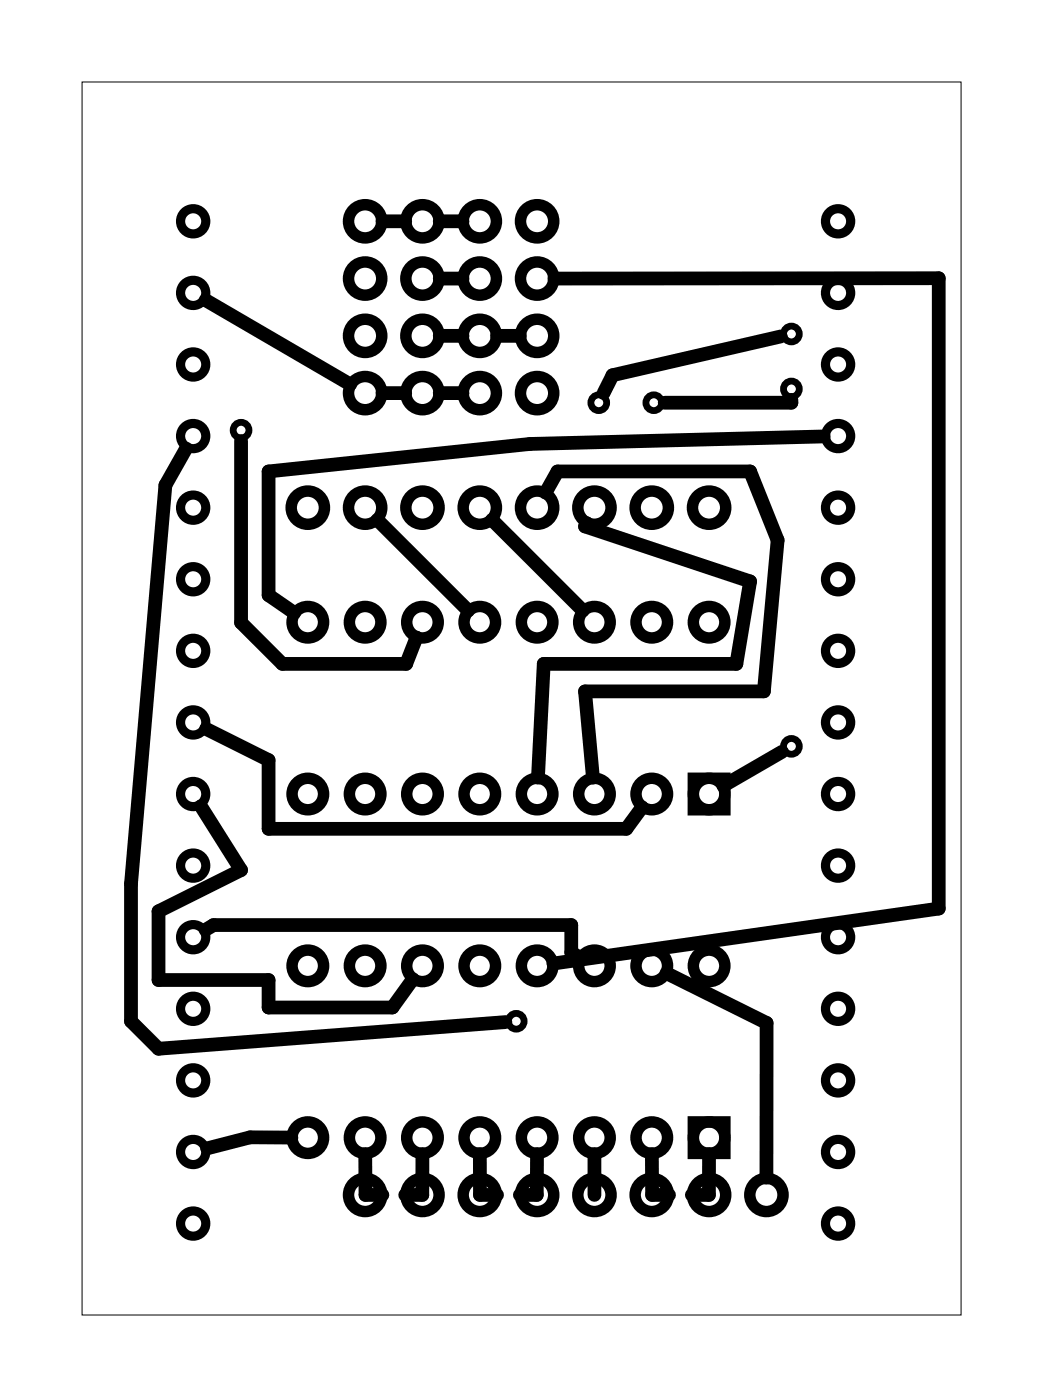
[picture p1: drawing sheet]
<svg xmlns="http://www.w3.org/2000/svg" width="46mm" height="62mm" viewBox="0 0 46 62" stroke-linecap="round" stroke-linejoin="round" font-family="sans-serif">
<path d="M3.6 3.6h39v54.7h-39z" fill="none" stroke="#000" stroke-width=".04"/>
<g fill="none" stroke="#000" stroke-width=".41">
<circle cx="8.6" cy="13" r=".56"/>
<circle cx="8.6" cy="9.8" r=".56"/>
<circle cx="8.6" cy="19.3" r=".56"/>
<circle cx="8.6" cy="16.2" r=".56"/>
<circle cx="37.1" cy="13" r=".56"/>
<circle cx="37.1" cy="9.8" r=".56"/>
<circle cx="37.1" cy="16.2" r=".56"/>
<circle cx="37.1" cy="19.3" r=".56"/>
<circle cx="8.6" cy="32" r=".56"/>
<circle cx="8.6" cy="38.4" r=".56"/>
<circle cx="8.6" cy="35.2" r=".56"/>
<circle cx="8.6" cy="25.7" r=".56"/>
<circle cx="8.6" cy="22.5" r=".56"/>
<circle cx="8.6" cy="28.9" r=".56"/>
<circle cx="37.1" cy="38.4" r=".56"/>
<circle cx="37.1" cy="35.2" r=".56"/>
<circle cx="37.1" cy="32" r=".56"/>
<circle cx="37.1" cy="22.5" r=".56"/>
<circle cx="37.1" cy="28.9" r=".56"/>
<circle cx="37.1" cy="25.7" r=".56"/>
<circle cx="8.6" cy="51.1" r=".56"/>
<circle cx="8.6" cy="41.6" r=".56"/>
<circle cx="8.6" cy="47.9" r=".56"/>
<circle cx="8.6" cy="44.7" r=".56"/>
<circle cx="8.6" cy="54.3" r=".56"/>
<circle cx="37.1" cy="51.1" r=".56"/>
<circle cx="37.1" cy="44.7" r=".56"/>
<circle cx="37.1" cy="41.6" r=".56"/>
<circle cx="37.1" cy="47.9" r=".56"/>
<circle cx="37.1" cy="54.3" r=".56"/>
</g>
<g fill="none" stroke="#000" stroke-width=".51">
<path d="M30.7 34.5h1.4v1.4h-1.4zM30.7 49.8h1.4v1.4h-1.4z"/>
<circle cx="16.2" cy="14.9" r=".74"/>
<circle cx="16.2" cy="17.4" r=".74"/>
<circle cx="16.2" cy="9.8" r=".74"/>
<circle cx="16.2" cy="12.4" r=".74"/>
<circle cx="18.7" cy="17.4" r=".74"/>
<circle cx="18.7" cy="14.9" r=".74"/>
<circle cx="18.7" cy="9.8" r=".74"/>
<circle cx="18.7" cy="12.4" r=".74"/>
<circle cx="21.3" cy="14.9" r=".74"/>
<circle cx="21.3" cy="17.4" r=".74"/>
<circle cx="21.3" cy="9.8" r=".74"/>
<circle cx="21.3" cy="12.4" r=".74"/>
<circle cx="23.8" cy="17.4" r=".74"/>
<circle cx="23.8" cy="14.9" r=".74"/>
<circle cx="23.8" cy="9.8" r=".74"/>
<circle cx="23.8" cy="12.4" r=".74"/>
<circle cx="13.6" cy="35.2" r=".7"/>
<circle cx="13.6" cy="27.6" r=".7"/>
<circle cx="13.6" cy="22.5" r=".74"/>
<circle cx="16.2" cy="35.2" r=".7"/>
<circle cx="16.2" cy="27.6" r=".7"/>
<circle cx="16.2" cy="22.5" r=".74"/>
<circle cx="18.7" cy="35.2" r=".7"/>
<circle cx="18.7" cy="27.6" r=".7"/>
<circle cx="18.7" cy="22.5" r=".74"/>
<circle cx="21.3" cy="35.2" r=".7"/>
<circle cx="21.3" cy="27.6" r=".7"/>
<circle cx="21.3" cy="22.5" r=".74"/>
<circle cx="23.8" cy="35.2" r=".7"/>
<circle cx="23.8" cy="27.6" r=".7"/>
<circle cx="23.8" cy="22.5" r=".74"/>
<circle cx="26.3" cy="35.2" r=".7"/>
<circle cx="26.3" cy="27.6" r=".7"/>
<circle cx="26.3" cy="22.5" r=".74"/>
<circle cx="28.9" cy="35.2" r=".7"/>
<circle cx="28.9" cy="27.6" r=".7"/>
<circle cx="28.9" cy="22.5" r=".74"/>
<circle cx="31.4" cy="35.2" r=".7"/>
<circle cx="31.4" cy="27.6" r=".7"/>
<circle cx="31.4" cy="22.5" r=".74"/>
<circle cx="13.6" cy="50.5" r=".7"/>
<circle cx="13.6" cy="42.8" r=".7"/>
<circle cx="16.2" cy="53" r=".74"/>
<circle cx="16.2" cy="50.5" r=".7"/>
<circle cx="16.2" cy="42.8" r=".7"/>
<circle cx="18.7" cy="53" r=".74"/>
<circle cx="18.7" cy="50.5" r=".7"/>
<circle cx="18.7" cy="42.8" r=".7"/>
<circle cx="21.3" cy="53" r=".74"/>
<circle cx="21.3" cy="50.5" r=".7"/>
<circle cx="21.3" cy="42.8" r=".7"/>
<circle cx="23.8" cy="53" r=".74"/>
<circle cx="23.8" cy="50.5" r=".7"/>
<circle cx="23.8" cy="42.8" r=".7"/>
<circle cx="26.3" cy="53" r=".74"/>
<circle cx="26.3" cy="50.5" r=".7"/>
<circle cx="26.3" cy="42.8" r=".7"/>
<circle cx="28.9" cy="53" r=".74"/>
<circle cx="28.9" cy="50.5" r=".7"/>
<circle cx="28.9" cy="42.8" r=".7"/>
<circle cx="31.4" cy="53" r=".74"/>
<circle cx="31.4" cy="50.5" r=".7"/>
<circle cx="31.4" cy="42.8" r=".7"/>
<circle cx="34" cy="53" r=".74"/>
</g>
<g fill="none" stroke="#000" stroke-width=".3">
<circle cx="10.7" cy="19.1" r=".35"/>
<circle cx="26.5" cy="17.9" r=".35"/>
<circle cx="29" cy="17.9" r=".35"/>
<circle cx="35.1" cy="14.8" r=".35"/>
<circle cx="35.1" cy="17.3" r=".35"/>
<circle cx="35.1" cy="33.1" r=".35"/>
<circle cx="22.9" cy="45.3" r=".35"/>
</g>
<g fill="none" stroke="#000" stroke-width=".61">
<path d="M8.2 19.9l-.9 1.6-1.5 17.7v6.1l1.2 1.2 15.4-1.2M9.1 13.3l6.4 3.7M10.7 19.6v8l1.8 1.8h5.5l.5-1.1M16.9 9.8h1.1M16.9 17.4h1.1M19.5 12.4h1M19.5 9.8h1M19.5 14.9h1M19.5 17.4h1M22 14.9h1M24.6 12.4l17-.1v28l-17.1 2.4M34.6 14.9l-7.5 1.7-.4 .8"/>
<path d="M35.1 17.7v.2h-5.6M36.5 19.4l-13 .3-11.6 1.2v5.5l1.1 .8M8.9 35.8l1.8 2.8-3.7 1.8v3.1h4.9v1.2h5.5l.9-1.3M9.1 32.3l2.8 1.4v3.1h15.9l.7-1M16.7 23.1l4 4M21.8 23.1l4 4M24.2 21.8l.5-.9h8.5l1.3 3.1-.7 6.7h-7.9l.4 3.8M26 23.2l-.1 .1 7.3 2.5-.6 3.6h-8.5l-.3 5.1M34.6 33.3l-2.6 1.6M9.1 41.2l.4-.2h15.8v1.2l.4 .3M12.9 50.5l-1.8-.1-1.9 .5M16.2 51.2v1.8h.7"/>
<path d="M18.7 51.2v1.8h-.7M21.3 51.2v1.8h.7M23.8 51.2v1.8h-.8M26.3 51.2v1.8M28.9 51.2v1.8h.7M29.5 43.2l4.5 2.2v6.8M31.4 51.2v1.8h-.7"/>
</g>
</svg>
